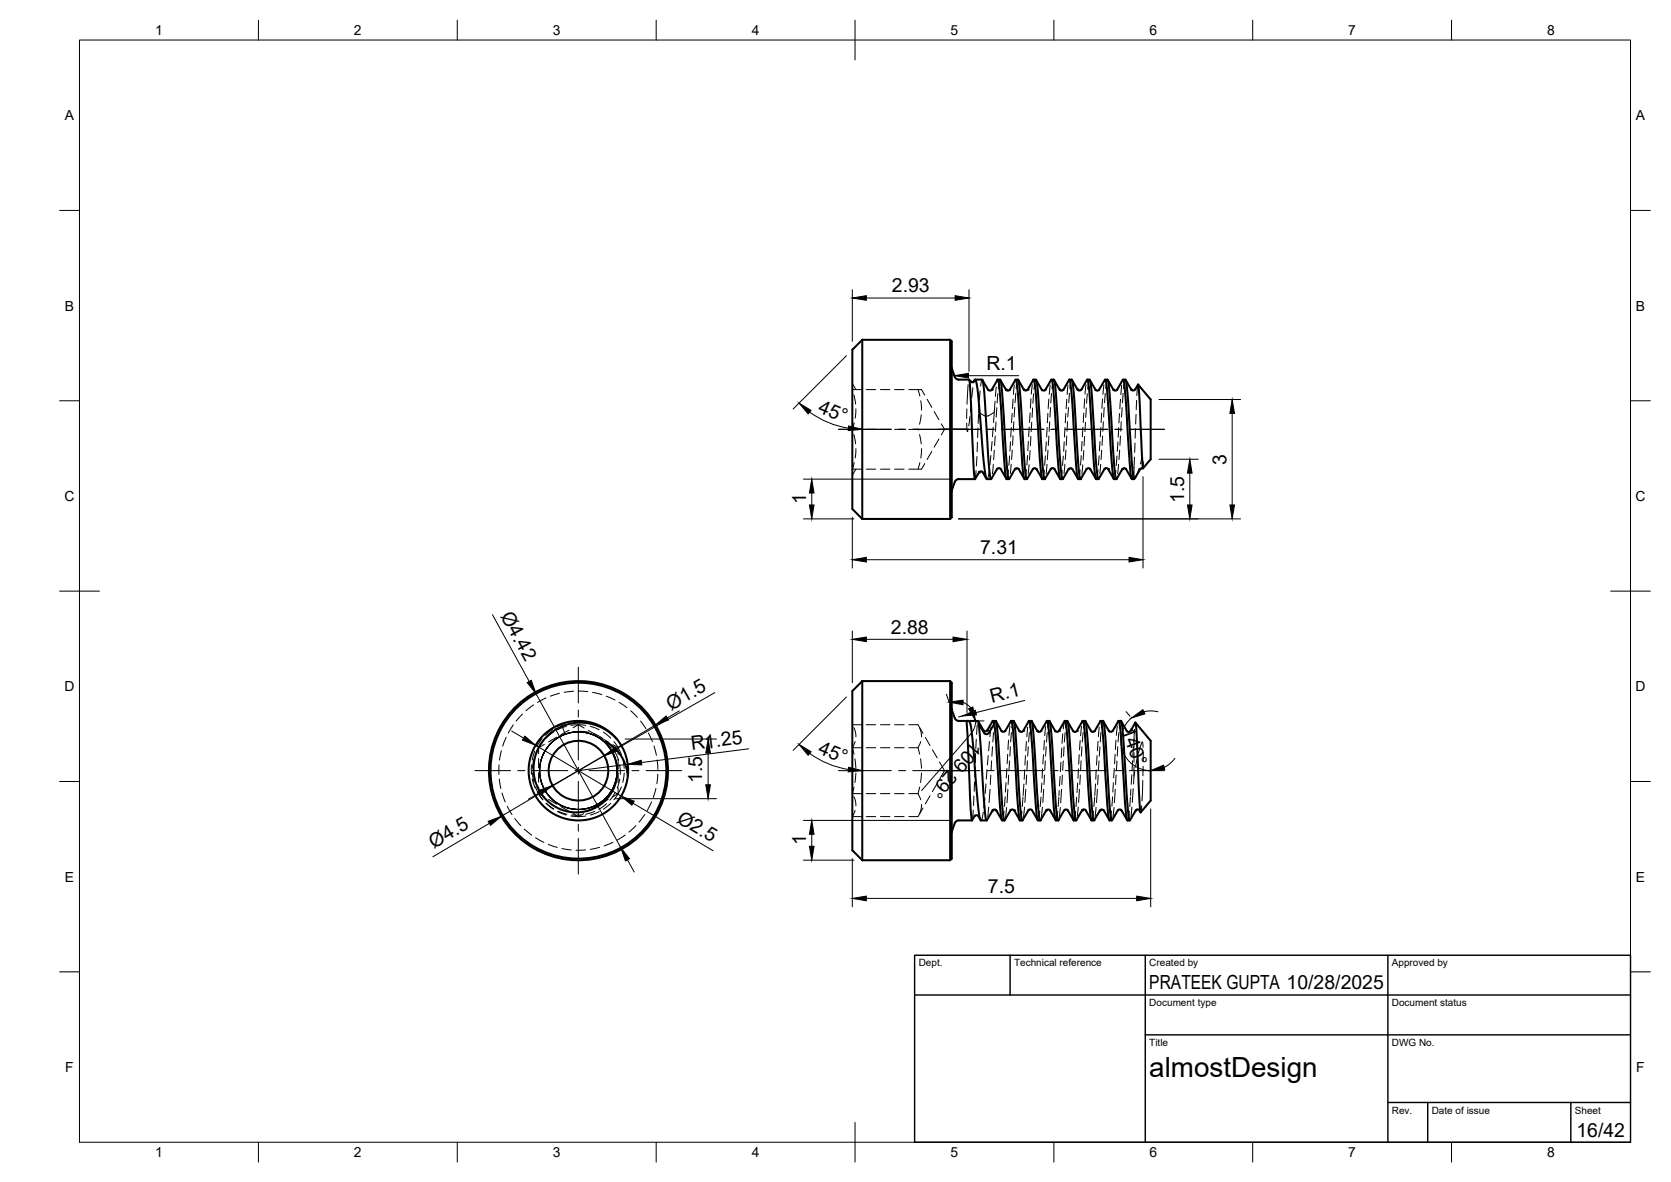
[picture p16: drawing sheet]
<svg xmlns="http://www.w3.org/2000/svg" width="420mm" height="297mm" viewBox="0 0 420 297" stroke-linecap="round" stroke-linejoin="round" font-family="sans-serif">
<defs><g id="words">
<text font-size="7" x="289" y="270.6">almostDesign</text>
<g font-size="4.9">
<text x="224.3" y="73.4">2.93</text>
<text x="248" y="93">R.1</text>
<text x="205.5" y="103.5" transform="rotate(23 205.5 103.5)">45°</text>
<text x="308.4" y="116.7" transform="rotate(-90 308.4 116.7)">3</text>
<text x="202.7" y="126.6" transform="rotate(-90 202.7 126.6)">1</text>
<text x="297.7" y="126.5" transform="rotate(-90 297.7 126.5)">1.5</text>
<text x="246.4" y="139.2">7.31</text>
<text x="125.8" y="154.8" transform="rotate(61 125.8 154.8)">Ø4.42</text>
<text x="224" y="159.2">2.88</text>
<text x="168.7" y="178.6" transform="rotate(-30 168.7 178.6)">Ø1.5</text>
<text x="249.4" y="176.6" transform="rotate(-14 249.4 176.6)">R.1</text>
<text x="281.9" y="183.4" transform="rotate(70 281.9 183.4)">140°</text>
<text x="173.9" y="188.6" transform="rotate(-7 173.9 188.6)">R1.25</text>
<text x="205.5" y="189.2" transform="rotate(23 205.5 189.2)">45°</text>
<text x="244.6" y="186.1" transform="rotate(131 244.6 186.1)">109.29°</text>
<text x="176.6" y="196.8" transform="rotate(-90 176.6 196.8)">1.5</text>
<text x="169.9" y="206.4" transform="rotate(31 169.9 206.4)">Ø2.5</text>
<text x="109.1" y="213.4" transform="rotate(-31 109.1 213.4)">Ø4.5</text>
<text x="202.7" y="212.4" transform="rotate(-90 202.7 212.4)">1</text>
<text x="248.4" y="224.3">7.5</text>
<text x="289" y="248.5">PRATEEK GUPTA 10/28/2025</text>
<text x="396.4" y="285.7">16/42</text>
</g>
<g font-size="3.5">
<text x="39" y="8.8">1</text>
<text x="89" y="8.8">2</text>
<text x="139" y="8.8">3</text>
<text x="189" y="8.8">4</text>
<text x="239" y="8.8">5</text>
<text x="289" y="8.8">6</text>
<text x="339" y="8.8">7</text>
<text x="389" y="8.8">8</text>
<text x="16.3" y="30.2">A</text>
<text x="411.3" y="30.2">A</text>
<text x="16.3" y="78">B</text>
<text x="411.3" y="78">B</text>
<text x="16.2" y="125.9">C</text>
<text x="411.2" y="125.9">C</text>
<text x="16.2" y="173.7">D</text>
<text x="411.2" y="173.7">D</text>
<text x="16.3" y="221.6">E</text>
<text x="411.3" y="221.6">E</text>
<text x="16.4" y="269.4">F</text>
<text x="411.4" y="269.4">F</text>
<text x="39" y="290.8">1</text>
<text x="89" y="290.8">2</text>
<text x="139" y="290.8">3</text>
<text x="189" y="290.8">4</text>
<text x="239" y="290.8">5</text>
<text x="289" y="290.8">6</text>
<text x="339" y="290.8">7</text>
<text x="389" y="290.8">8</text>
</g>
<g font-size="2.5">
<text x="231" y="242.9">Dept.</text>
<text x="255" y="242.9">Technical reference</text>
<text x="289" y="242.9">Created by</text>
<text x="350" y="242.9">Approved by</text>
<text x="289" y="252.8">Document type</text>
<text x="350" y="252.8">Document status</text>
<text x="289" y="262.9">Title</text>
<text x="350" y="262.9">DWG No.</text>
<text x="350" y="279.9">Rev.</text>
<text x="360" y="279.9">Date of issue</text>
<text x="396" y="279.9">Sheet</text>
</g>
</g></defs>
<!-- layer: Visible -->
<g fill="none" stroke="#000" stroke-width=".51">
<path d="M216.8 85.4l-2.5 2.5v40l2.5 2.5M216.8 85.4v45M216.8 85.4h22.1M238.9 85.4v45M238.9 85.4l.4 .4v44.2l-.4 .4h-22.1M239.3 92.4l.8 2.3 .4 .5 .5 .2M241 95.4h2.7l.1 .3 1 22 .3 2.7 1.2-1.8 .4-.1 .4 .2M243.7 95.4l.2 .4M243.9 95.8l.6 .3 .7-.7 .4 .9 .5 4.1 1.5 18.2 .5 1.8h1.1M245.2 95.4h1.8l.2 .6 .4 4.5 1 15.8 .4 3.9 .2 .2 1.5-2.6 .5-.2 .4 .2 1.4 2.5M247 95.5l1.5 2.5 .3 .2 .6-.3 1.4-2.5 .3 .3 .6 6.1 1.1 17 .2 1.5 .7 .1M250.9 95.4l.6 .1 .3 1.6 1.1 17.2 .6 5.8 .2 .3 1.5-2.5 .6-.2 .3 .1 1.5 2.5"/>
<path d="M251.5 95.5l1.4 2.4 .5 .3 .5-.2 1.5-2.6 .1 .3 .6 4.8 1.1 17.7 .3 2.1 .7 .1M255.4 95.4l.6 .1 .3 1.6 1.3 19.6 .6 3.7 1.5-2.6 .5-.1 .4 .2M256 95.4l1.4 2.5 .5 .3 .5-.3 1.4-2.5 .2 .3 .5 3.6 1.2 19.2 .3 1.8 .7 .1M259.9 95.4l.6 .1 .4 2.2 1.2 18.6 .6 4.1 1.5-2.6 .6-.2 .3 .2M260.5 95.5l1.5 2.5 .3 .2 .6-.3 1.5-2.5 .2 .4 .6 6.1 1 16.7 .4 1.7 .6 .1M264.4 95.4l.6 .1 .3 1.5 1.1 17.3 .6 5.8 .2 .3 1.5-2.5 .5-.2 .4 .2 1.5 2.4M265 95.5l1.4 2.4 .4 .3 .6-.2 1.5-2.6 .1 .3 .6 5.1 1.1 17.8 .4 1.8h.6M268.9 95.4l.6 .1 .4 2 1.2 19 .6 3.9 1.5-2.6 .5-.1 .4 .2M269.5 95.4l1.5 2.6 .5 .1 .4-.2M271.9 97.8l1.5-2.4 .6 3.6 1.2 19.3 .3 2 .7 .1M273.4 95.4l.6 .1 .4 2.2 1.2 18.6 .6 4.1 1.5-2.6 .5-.2 .4 .2M274 95.5l1.4 2.4 .4 .3 .6-.3 1.4-2.5 .2 .3 .4 3.3 1.4 20.1 .3 1.3h.6"/>
<path d="M277.9 95.4l.6 .1 .3 1.1 1.2 17.7 .5 5.8 .2 .3 1.5-2.6 .5-.1 .4 .2 1.4 2.4M278.5 95.5l1.5 2.4 .4 .3 .5-.3M280.9 97.9l1.5-2.5 .3 1.3 .4 4 1.1 17.9 .4 1.7 .5 .1M282.4 95.4h.6l.3 1.6 1.3 20.1 .5 3.2M283 95.4l1.5 2.6 .5 .1 .4-.2M285.5 97.8l.7-1.2 .2 2.5 1 18.6M286.2 96.7l3.1 3.7v15l-1.9 2.3M247.1 118.7l.9 1.6M260.6 117.9h.1M260.6 117.9l1.5 2.5M265.1 117.9l1.5 2.4M274.1 117.9h.1"/>
<path d="M274.2 117.9l1.4 2.5M278.6 117.9l1.5 2.4M287.4 117.7l-.7 .1-1.6 2.5M245.2 120.4h-4.2l-.5 .2-.4 .5-.8 2.3M285.1 120.3v.1M285.4 120.1l-.3 .3M216.8 171.2l-2.5 2.5v40l2.5 2.5M216.8 171.2v45M216.8 171.2h22.1M238.9 171.2v45M238.9 171.2l.4 .4v44.2l-.4 .4h-22.1M239.3 178.2l.1 .3"/>
<path d="M239.4 178.5l.7 2 .4 .5 .5 .2h2.1M155 185.7l-1.2-1.3-1.5-1.2-2.2-1.1-2.1-.7-2-.2h-2l-1.9 .4-2.1 .8-1.7 1-1.5 1.2-1.4 1.5-1.2 2.1-.8 1.9-.4 2.2-.1 1.9 .3 2.2 .8 2.4 1 1.7 1.3 1.8 1.3 1.1 1.6 1.1 2.1 1 2.1 .5 2.5 .2 2.2-.3 1.9-.6 2.2-1.1 1.4-1 1.4-1.5 1.3-1.8 .9-1.9 .4-1.7a8.8 8.8 0 0 0-1.1-5.8l-.8-1.3-1.2-1.3-2.2-1.5 1.4 2.1 .9 1.9a10.4 10.4 0 0 1-6.5 13.2 10.4 10.4 0 0 1-13.2-6.5l-.6-1.8-.1-1.6v-1.9l.5-2.1 .9-2 .7-1.2 1.6-1.8 1.3-1 1.9-1.1 1.5-.5 2-.4 1.7-.1 2.3 .3 2.1 .7 2.9 1.7a11.6 11.6 0 0 1 4.3 10.7M243.2 181.2l.7 19.7 .5 5.3 .6-1M243.2 181.2h.3l.3 .3 .5 2.1 2 21.6 .3 1h1.5M243.4 181.2h2.5M245.9 181.2l.2 .7M245.9 181.2l1.4 2.4 .4 .2 .5-.2 1.4-2.4 .4 .5 .4 3.3 1.1 18.4 .4 2.7 .7 .1M246.1 181.9l1.8 23.8a.27 .27 0 0 0 0 .3 .27 .27 0 0 0 .3 .1l1.4-2.4 .4-.3 .5 .2 1.4 2.5M246.1 181.9l1.4 2.4 .5 .2 .6-.3 1.4-2.3M249.7 181.2l.7 .1 .3 1.8 1.3 19.1 .4 3.8 .2 .2 1.5-2.6 .5-.2 .4 .2 1.4 2.5M250.4 181.2l1.4 2.5M251.8 183.7h.1"/>
<path d="M251.8 183.7l.4 .2 .6-.2M252.8 183.6v.1M252.8 183.6l1.5-2.4 .5 3 1.3 20.3 .3 1.6 .7 .1M254.3 181.2l.6 .1 .3 1.7 1.2 18.2 .6 5 1.6-2.6 .4-.2 .5 .2M254.9 181.3l1.4 2.5 .5 .1 .4-.1 1.5-2.6 .2 .3 .6 5.4 1.1 17.7 .3 1.5 .7 .1M258.8 181.2l.6 .1 .3 1.4 1.2 18.1 .5 4.9 .2 .4 1.5-2.4 .5-.3 .4 .2 1.5 2.5M259.4 181.2l1.5 2.6 .3 .1 .5-.2 1.5-2.5 .2 .2 .6 5.1 1.1 18 .3 1.6 .7 .1M263.3 181.2h.6l.3 1.7 1.3 19.9 .5 3.4 1.5-2.5M263.9 181.2l1.4 2.5 .6 .2 .4-.3M266.3 183.6l1.5-2.4 .5 3.3 1.3 19.9 .3 1.7 .7 .1M267.8 181.2l.6 .1 .3 1.5 1.2 18.4 .6 5 1.6-2.6 .5-.2 .4 .2M268.4 181.3l1.5 2.5 .3 .1 .5-.1 1.5-2.6 .3 .4 .5 6.3 1.2 16.9 .2 1.3 .7 .1"/>
<path d="M272.2 181.2h.7l.3 1.4 1.2 18.8 .5 4.5 .2 .3 1.5-2.5 .5-.3 .4 .3 1.5 2.4M272.9 181.2l1.4 2.5M274.3 183.7l.4 .2 .6-.2 1.5-2.5 .6 4.5 1.2 18.2 .3 2.2 .7 .1M274.3 183.7h.1M276.8 181.2l.6 .1 .4 2.4 1.2 18.3 .4 3.9 .2 .3 1.5-2.6 .5-.2 .4 .2 1.4 2.5M277.4 181.2l1.4 2.5 .5 .2 .5-.2M279.8 183.6v.1M279.8 183.6l1.5-2.4 .5 3.3 1.3 19.4 .3 2.2 .7 .1M281.3 181.2h.6l.3 1.6 1.2 18.4 .3 3.7 .3 1.3 1.6-2.6 .4-.2 .5 .2M281.9 181.3l1.4 2.4M284.3 183.7l-.4 .2-.6-.2M284.3 183.7h.1"/>
<path d="M285.5 181.6l3.8 4.6v15l-2.5 3-.3-3.4-.7-16.5-.3-2.7-1.2 2M244.4 206.2h-3.4l-.5 .2-.4 .4-.8 2.4M245 205.1l.4-.2 .5 .1 .6 1M259.5 203.7l1.4 2.4M267.6 203.7l.4-.3 .5 .3M268.5 203.7h.1M268.5 203.7l1.4 2.4M273 203.7l1.4 2.4M286.5 203.7l.3 .4"/>
<circle cx="145.4" cy="193.7" r="22.5"/>
<circle cx="145.4" cy="193.7" r="22.1"/>
<circle cx="145.4" cy="193.7" r="7.5"/>
</g>
<!-- layer: Hidden -->
<g fill="none" stroke="#000" stroke-width=".25">
<path d="M214.3 96.4l.9 1.5M214.7 99.2l.4 2.3M216.6 97.9h-2.3l.1 .2M217.8 97.9h2.4M221.4 97.9h2.4M224.9 97.9h2.4M228.5 97.9h2.3M230.8 97.9h.9l.8 1.4M230.8 97.9l.5 1.6M243.4 96.7l-.3 4.9M243.6 95.4v.1M243.9 95.8h.1"/>
<path d="M244.6 97.4l-.3 2.5M245.1 95.5l-.3 .7M246.4 98.2l-.1 2.4M247 95.5l-.2 .1-.2 1.4M248.4 97.9h.1M250.5 97.3l-.2 2.3M250.8 95.5l-.2 .6M250.9 98.9l-.2 2.4M251.4 95.4l-.4 2.3M251.5 95.5h.1M253.9 97.9h.1M255 96.7l-.2 2.4"/>
<path d="M255.3 95.5v.1M255.4 98.8l-.2 2.4M255.9 95.4l-.4 2.2M258.4 97.9h.1M259.6 96.7l-.3 2.3M259.8 95.4v.1M259.9 99l-.2 2.3M260.4 95.4l-.4 2.4M260.5 95.4v.1M261.9 97.9h.1M264.1 96.7l-.3 2.4M264.3 95.5l-.1 .1"/>
<path d="M264.4 98.9l-.2 2.3M264.9 95.4l-.4 2.3M265 95.5h.1M266.4 97.9h.1M267.4 97.9h.1M268.5 96.8l-.2 2.3M268.8 95.5v.1M268.9 98.8l-.2 2.4M269.5 95.4l-.5 2.2M271.9 97.9h.1M271.9 97.8v.1M273.1 96.7l-.3 2.3"/>
<path d="M273.3 95.4v.1M273.4 99l-.2 2.3M273.9 95.4l-.4 2.4M274 95.4v.1M275.4 97.9h.1M277.6 96.7l-.3 2.4M277.8 95.4v.1M277.9 98.9l-.2 2.3M278.4 95.4l-.4 2.3M280 97.9h.1M280.9 97.9h.1M282 96.8l-.2 2.4"/>
<path d="M282.3 95.5v.1M282.4 98.9l-.2 2.3M283 95.4l-.5 2.3M285.4 97.9h.1M285.5 97.8l-.1 .1M286 97l-.1 2.4M214.3 107.9h2.3M214.7 109.2l.4 2.4M214.8 116.3l-.5 1.6h2.3M214.8 106.3l-.4 1.8M215.2 112.7l-.2 2.4M215.2 102.7l-.2 2.4"/>
<path d="M215.2 117.9l-.9 1.6M217.8 117.9h2.4M217.8 107.9h2.4M221.4 117.9h2.4M221.4 107.9h2.4M224.9 117.9h2.4M224.9 107.9h2.4M228.5 107.9h2.3M230.8 107.9l.1 .2M230.9 107.7l-.1 .2M231.2 109.2l.4 2.4M231.3 116.3l-.5 1.6"/>
<path d="M231.5 100.7l.2 2.4M231.6 104.3l-.4 2.3M231.7 112.7l-.2 2.4M232.5 116.5l-.8 1.4h-3.2M233.1 100.3l1.2 2.1M234.3 113.4l-1.2 2.1M234.9 103.4l1.2 2.1M236.1 110.3l-1.2 2.1M236.7 106.5l.8 1.4-.8 1.4M243.1 106.3l.1 2.1 .2-.2M243.1 102.8v2.4M243.9 104.7l-.3 2.3"/>
<path d="M244.2 101.1l-.2 2.4M245.4 118.3l-.2 2.1M245.6 114.7l-.1 2.4M245.8 111.2l-.1 2.3M245.9 107.6l-.1 2.4M246.1 104l-.1 2.4M246.1 118.7h.1M247.1 118.7h.1M248.8 118l-.3 1.9-.3 .5M249.1 114.5l-.2 2.3M249.4 110.9l-.2 2.4M249.7 107.3l-.1 2.4"/>
<path d="M249.8 116.7l-.3 2.4M250 103.8l-.2 2.4M250 113.2l-.1 2.3M250.2 100.8l-.2 2.8-1.5 .9h-.9l-1.5-.9 .1-1.8M250.2 109.6l-.1 2.4M250.4 106l-.1 2.4M250.6 102.5l-.1 2.3M250.7 117.9h.1M251.6 117.9h.1M253.6 118.1l-.5 2.3M253.9 114.6l-.2 2.3M254.1 111l-.2 2.4"/>
<path d="M254.3 116.7l-.3 2.3M254.3 107.4l-.2 2.4M254.5 103.9l-.2 2.3M254.5 113.1l-.1 2.4M254.7 109.5l-.1 2.4M254.7 100.3l-.1 2.4M254.9 106l-.1 2.3M255.1 102.4l-.1 2.4M256.1 117.9h.1M258.1 118l-.5 2.4M258.4 114.5l-.2 2.3M258.6 110.9l-.2 2.4"/>
<path d="M258.8 116.8l-.3 2.4M258.8 107.3l-.2 2.4M259 103.8l-.1 2.4M259 113.2l-.2 2.4M259.2 109.7l-.1 2.3M259.2 100.2l-.1 2.4M259.4 106.1l-.1 2.4M259.7 102.5l-.2 2.4M259.7 117.9h.1M262.6 118.1l-.5 2.3M262.8 114.6l-.1 2.3M263.1 111l-.2 2.4"/>
<path d="M263.3 116.7l-.3 2.4M263.3 107.4l-.1 2.4M263.5 103.9l-.1 2.3M263.5 113.1l-.1 2.4M263.7 100.3l-.2 2.4M263.7 109.6l-.1 2.4M263.9 106l-.1 2.4M264.1 102.4l-.1 2.4M264.2 117.9h.1M265.1 117.8v.1M265.1 117.9h.1M267.1 118.2l-.5 2.2"/>
<path d="M267.4 114.6l-.2 2.4M267.6 111l-.2 2.4M267.8 116.7l-.3 2.3M267.8 107.5l-.1 2.3M268 103.9l-.2 2.4M268 113.1l-.1 2.4M268.2 109.5l-.1 2.4M268.2 100.3l-.1 2.4M268.4 106l-.1 2.4M268.6 102.4l-.1 2.4M269.6 117.9h.1M271.6 118.1l-.5 2.3"/>
<path d="M271.9 114.5l-.2 2.4M272.1 110.9l-.2 2.4M272.3 116.8l-.3 2.4M272.3 107.4l-.2 2.3M272.5 113.2l-.1 2.4M272.5 103.8l-.1 2.4M272.7 109.7l-.1 2.3M272.7 100.2l-.1 2.4M272.9 106.1l-.1 2.4M273.1 102.5l-.1 2.4M273.2 117.9h.1M276.1 118.1l-.5 2.3"/>
<path d="M276.4 114.5l-.2 2.4M276.6 110.9l-.2 2.4M276.8 116.7l-.3 2.4M276.8 107.4l-.2 2.4M277 103.8l-.1 2.4M277 113.1l-.2 2.4M277.2 100.3l-.1 2.3M277.2 109.6l-.1 2.3M277.4 106l-.1 2.4M277.6 102.4l-.1 2.4M277.7 117.9h.1M278.6 117.8v.1"/>
<path d="M280.6 118.2l-.5 2.2M280.9 114.6l-.2 2.4M281.1 111l-.2 2.4M281.3 116.7l-.3 2.4M281.3 107.5l-.1 2.4M281.5 103.9l-.2 2.4M281.5 113.1l-.2 2.4M281.7 100.3l-.1 2.4M281.7 109.6l-.1 2.3M281.9 106l-.1 2.4M282.2 102.4l-.2 2.4M283.1 117.9h.1"/>
<path d="M285 118.5l-.4 1.9M285.3 114.9l-.2 5.4M285.4 111.3l-.1 2.4M285.5 107.7l-.1 2.4M285.6 104.2v2.4M285.8 100.6l-.1 2.4M286.4 117.7l-.8 2.2M286.7 117.9h.1M287.3 114.8l-.6 1.8M287.4 116v1.7M249.3 120.3h.1M253 120.3h.1"/>
<path d="M253.8 120.2v.1M257.6 120.3v.1M258.3 120.3l-.1 .1M262.8 120.3h.1M266.6 120.3h.1M267.2 120.4h.1M267.3 120.2v.1M271.7 120.4h.1M271.8 120.3v.1M275.6 120.4h.1M276.3 120.2v.1M280.7 120.4h.1"/>
<path d="M280.8 120.2v.1M284.5 120.3h.1M131.4 179.4l-1.6 1.8M134.2 177.2l-2 1.4M137.3 175.4l-2.2 1.1M140.7 174.2l-2.3 .7M144.2 173.7l-2.4 .3M145.4 173.7l2.4 .1M149 174l2.3 .6M152.4 174.9l2.2 1M155.7 176.5l1.9 1.3M158.6 178.6l1.7 1.7"/>
<path d="M125.5 192.2v2.4M125.5 195.8l.4 2.3M126.1 188.6l-.5 2.4M126.2 199.3l.8 2.3M127.3 185.3l-.9 2.2M129.1 182.2l-1.3 2M133.6 192.2v2.4M133.8 195.8l.8 2.2M133.9 194.3l.4 2.3M134.3 190.7l-.4 2.4M134.5 188.7l-.7 2.3M134.6 197.7l.8 1.7"/>
<path d="M135.1 199.1l1.4 1.9M135.4 199.4l1.1 1.6M135.4 197.7v1.7M135.4 194.2v2.4M135.4 190.6v2.4M135.4 199.4l1.5 .9M135.7 193.4l.2 2.3M135.7 193.8l.3 2.4M135.7 194.3l.5 2.3M135.7 192.9l.1 2.4M135.8 192.4l-.1 .5a8.9 8.9 0 0 0 .6 4.2M135.8 195.2l.7 2.3"/>
<path d="M135.8 192l-.1 2.3M135.8 195.5l.9 2.5 1.1 1.8M135.9 191.7l-.2 2.3M135.9 195.7l.8 2.2M136 196l.7 2 1.4 2.1M136 191.2l-.3 2.4M136.1 190.8l-.4 2.3M136.1 196.4l.9 2.2M136.2 196.9l1.1 2.1M136.3 190.3l-.6 2.3M136.3 185.7l-1.3 1.9M136.4 197.3l1.1 2.1"/>
<path d="M136.5 189.9a8.8 8.8 0 0 0-.8 4.6M136.5 186.4l-1.1 1.5-.8 1.7M136.6 189.5l-.7 2.2M136.8 189l-.8 2.3M136.9 187.1l-.6 .3a1.03 1.03 0 0 0-.9 1.3v.7M137 188.8l-1 2.2M137 198.6l1.5 1.9M137.1 188.7l-1 2.1M137.2 198.8l1.5 1.9M137.2 188.4l-1 2.1M137.2 199l1.6 1.8M137.4 199.2l1.6 1.8"/>
<path d="M137.7 199.6l.4 .5a9.8 9.8 0 0 0 3.3 2.4M137.8 187.6l-1.3 2.1M138 200l1.7 1.6M138.1 187.3l-1.4 1.9M138.4 186.9l-1.4 1.9M138.7 186.6l-1.5 1.8M138.9 183.3l-1.8 1.5M139.1 186.3l-1.5 1.5-1.2 2.3M139.1 184l-1.8 1.5M139.3 186.1l-1.6 1.7M139.4 186l-1.6 1.7M139.7 185.8l-1.8 1.6"/>
<path d="M140 185.3l-2.1 1.1M140 185.5l-1.8 1.6M140.5 185.3l-1.9 1.5M140.9 185.1l-2 1.3M141.1 181.9l1 2.6-.1-.3M141.3 184.9l-2 1.2M141.7 184.7l-2.1 1.2M142.2 181.8l-2.2 .9M142.2 184.5l-2.2 1.1M142.4 182.5l-2.2 .9M142.6 184.3l-2.2 1M142.9 184.3l-2.2 .9"/>
<path d="M143.1 183.5l-2.1 1.2M143.6 182.3l1.8-.2 1.9 .2M143.8 184.1l-2.3 .6M144.1 182.9l.4-.3a1.01 1.01 0 0 1 1.8 0l.6 .4M144.3 184l-2.4 .6M144.5 184h2.4M144.5 183.9l-2.3 .6-1.9 .9M144.7 184l-2.3 .4M145 183.9l2.3 .2M145.2 183.9l-2.4 .4M145.4 183.9l2.4 .3M145.6 183.9l-2.1 .2-2.4 .8"/>
<path d="M145.7 183.8l2.4 .2M145.9 183.9l2.4 .4M146 181.2l-2.7 .2M146.1 184l-2.4 .1M146.4 184l2.3 .5M146.4 184h-2.4M146.8 184l2.3 .7M147.3 184.1l2.3 .7M147.6 184.2l2.2 .8M147.9 183.6l2.1 1.1M148 184.3l2.2 .9M148.5 182.5l2.2 .9"/>
<path d="M148.5 184.4l2.1 1M148.9 184.6l2.1 1.1M149.2 184.4l2.1 1M149.4 184.7l2 1.3M149.8 185l2 1.3M150.2 185.2l1.9 1.4M150.6 185.4l1.8 1.5M150.9 185.6l1.8 1.5M151 185.3l2.1 1.2M151.2 185.9l1.8 1.6M151.6 186.1l1.6 1.8M151.7 184l1.9 1.5"/>
<path d="M152 186.4l1.5 1.8M152.3 186.1l1.6 1.8M152.3 186.8l1.5 1.8M152.6 187.1l1.4 1.9M152.9 187.5l1.3 1.9M153 199.8l-1.7 1.7M153.2 187.8l1.2 2.1M153.3 199.4l-.4 .5a10.2 10.2 0 0 1-3.2 2.5M153.4 188.1l1.1 2.1M153.5 199l-1.5 1.8M153.6 188.5l1.1 2.1M153.8 198.6l-1.4 1.9"/>
<path d="M153.9 188.9l.9 2.2M153.9 198.4l-1.4 1.9M154.1 198.2l-1.4 2M154.1 187.1l1.3 .8M154.1 189.3l.8 2.2 .3 2.3M154.2 198l-1.3 2M154.3 189.7l.7 2.3M154.3 189.8l.3 .5M154.4 186.4l1 1.5M154.4 197.6l-1.2 2M154.5 190.1l.6 2.3M154.6 188.9l.9 2.2"/>
<path d="M154.7 190.5l.4 2.4M154.7 199.1l-1.3 2M154.7 196.7l-1 2.1M154.8 191l.4 2.3M154.8 196.2l-.9 2.2M154.9 191.3l.3 2.4M155 195.8l-.9 2.2M155 191.8l.2 1.9-.4 2.7M155 195.3l-.7 2.3M155 185.7h.1M155.1 192.2v2.4M155.1 194.8a9.1 9.1 0 0 1-1.7 4.4"/>
<path d="M155.1 195l-.6 2.3M155.1 192.7v2.4M155.1 194.5l-.5 2.4M155.2 193.1l-.2 2.4M155.2 193.6l-.3 2.4M155.4 187.9l.8 1.7M155.4 187.9v1.7M155.4 190.8v2.4M155.4 194.4v2.3M155.4 197.9v.5a1.05 1.05 0 0 1-.7 1.5l-.7 .4M155.8 192.2l.2 2.4M155.8 195.8l-.6 2.2"/>
<path d="M156.2 197.7l-.8 1.7-1 1.6M156.3 199.9h.1M156.6 190.7l.4 2.4M157 194.3l-.4 2.3M161.1 181.2l1.3 2M163 184.2l1 2.2M164.4 187.5l.7 2.3M164.9 198.1l-.6 2.3M165.2 191l.2 2.4M165.4 194.6l-.2 2.3M214.3 187.9h2.3M214.3 182.1h2.3"/>
<path d="M214.7 182.9l.4 1.2 .1 1.1M214.7 197.8l-.4 1.6h2.3M215 190.7l.2 2.4M215 186.4l-.2 .4a2.27 2.27 0 0 0-.1 2.5v.2M215.2 194.3l-.2 2.3M217.8 187.9h2.4M217.8 199.4h2.4M217.8 182.1h2.4M221.4 187.9h2.4M221.4 199.4h2.4M221.4 182.1h2.4M224.9 187.9h2.4"/>
<path d="M224.9 199.4h2.4M224.9 182.1h2.4M228.5 187.9h2.3M228.5 199.4h2.3M228.5 182.1h2.3l1.3 2.2M230.8 187.9l.4 1.6M230.8 199.4l.7 1.6M231.2 182.9l.4 1.3 .1 1M231.2 197.8l-.4 1.6M231.5 190.7l.2 2.4M231.5 186.4l-.7 1.5M231.7 194.3l-.2 2.3"/>
<path d="M232.7 185.3l1.1 2.1M233.8 200l-1.1 2M234.4 188.4l1.2 2.1M235.6 196.9l-1.2 2M236.2 191.5l1.3 2.2-1.3 2.1M243.2 181.2h.1M245 196.5l-.1 2.3M245.2 192.9l-.1 2.4M245.3 189.3l-.1 2.4M245.5 185.7l-.1 2.4M245.7 182.2l-.1 2.4M247.3 183.5h.1"/>
<path d="M247.9 197l-.2 2.4M248.2 193.4l-.2 2.4M248.2 183.5h.1M248.5 189.9l-.2 2.3M248.8 186.3l-.2 2.4M248.9 198.3l-.2 3.4M249.1 194.8l-.1 2.4M249.2 182.8l-.3 2.3M249.3 191.2l-.1 2.4M249.6 181.3l-.2 .3M249.6 187.6l-.2 2.4M249.8 184.1l-.2 2.3"/>
<path d="M250.3 181.2l-.4 1.7M252.8 183.6h.1M252.9 196.7l-.1 2.4M253.2 193.1l-.2 2.4M253.4 189.6l-.2 2.3M253.4 198.4l-.2 3.3M253.6 186l-.2 2.4M253.6 194.8l-.1 2.4M253.9 191.2l-.2 2.4M253.9 182.4l-.2 2.4M254.1 187.6l-.2 2.4M254.2 181.2v.1"/>
<path d="M254.3 184.1l-.2 2.4M254.8 181.2l-.4 1.7M254.9 181.2v.1M256.3 183.7h.1M257.5 197l-.2 2.9M257.6 193.4l-.1 2.4M257.8 189.9l-.1 2.4M257.9 198.3l-.2 3.4M258.1 186.3l-.2 2.4M258.1 194.8l-.1 2.4M258.3 191.2l-.1 2.4M258.4 182.8l-.2 2.3"/>
<path d="M258.6 187.6l-.2 2.4M258.7 181.2l-.1 .4M258.8 184.1l-.2 2.4M259.3 181.2l-.3 1.7M260.8 183.7h.1M261.8 183.7h.1M262 196.8l-.2 2.3M262.1 193.2l-.1 2.4M262.4 189.6l-.2 2.4M262.4 198.3l-.2 3.4M262.6 186.1l-.2 2.3M262.6 194.8l-.1 2.4"/>
<path d="M262.8 191.2l-.1 2.4M262.9 182.5l-.2 2.4M263.1 187.6l-.2 2.4M263.2 181.2l-.1 .1M263.3 184.1l-.2 2.4M263.8 181.2l-.4 1.7M265.3 183.7h.1M266.3 183.6h.1M266.3 198.7v1.2M266.6 195.1l-.2 2.4M266.8 191.5l-.2 2.4M266.9 198.4l-.2 3.3"/>
<path d="M267 188l-.2 2.4M267.1 194.8l-.1 2.4M267.2 184.4l-.2 2.4M267.4 191.2l-.2 2.4M267.5 187.6l-.1 2.4M267.7 181.2l-.4 2M267.8 184.1l-.2 2.4M268.3 181.2l-.4 1.7M268.4 181.2v.1M269.8 183.7h.1M271 196.8l-.2 2.4M271.2 193.2l-.2 2.4"/>
<path d="M271.4 189.6l-.2 2.4M271.4 198.3l-.2 3.3M271.6 186.1l-.2 2.4M271.7 194.8l-.2 2.4M271.8 191.2l-.1 2.4M271.9 182.5l-.2 2.4M272.1 187.6l-.2 2.4M272.2 181.2l-.1 .1M272.3 184.1l-.2 2.4M272.8 181.2l-.4 1.7M274.3 183.7h.1M275.3 183.7h.1"/>
<path d="M275.4 197l-.1 2.9M275.6 193.4l-.1 2.4M275.8 189.9l-.1 2.3M275.9 198.3l-.2 3.4M276.1 186.3l-.2 2.4M276.1 194.8l-.1 2.4M276.3 191.2l-.1 2.4M276.4 182.7l-.2 2.4M276.6 187.6l-.2 2.4M276.7 181.2l-.1 .4M276.8 184.1l-.2 2.4M277.3 181.2l-.4 1.7"/>
<path d="M278.8 183.7h.1M279.8 183.6v.1M280 196.7l-.2 2.4M280.2 193.1l-.2 2.4M280.4 189.6l-.2 2.3M280.4 198.4l-.2 3.3M280.6 186l-.1 2.4M280.6 194.8l-.1 2.4M280.8 191.2l-.1 2.4M280.9 182.4l-.2 2.4M281.1 187.6l-.2 2.4M281.2 181.2v.1"/>
<path d="M281.3 184.1l-.2 2.4M281.8 181.2l-.3 1.7M281.9 181.2v.1M283.3 183.7h.1M284.4 198.3l-.2 1.6M284.6 194.7l-.2 2.4M284.8 191.2l-.2 2.3M284.9 198.2l-.2 3.4M285 187.6l-.2 2.4M285.1 185.7v.7M285.1 192.7v2.3M285.1 189.2v2.3"/>
<path d="M285.1 185.7v2.3M285.1 195l-.1 2M285.3 183.3l-.2 2.4M285.3 194l-.2 1M285.5 181.6l-.1 .5M286 190.4l-.5 2.4M287.3 196.1l-.2 5.2M287.4 187.8l-.2-1.4-1 2.9M287.4 192.6v2.4M287.5 189l-.1 2.4M127.6 202.6l1.1 2.1M129.4 205.7l1.6 1.8"/>
<path d="M131.8 208.4l1.9 1.5M134.7 210.5l2.1 1.2M137.3 201.9l1.8 1.5M137.4 201.9l1.9 1.4M137.9 212.2l2.2 .8M137.9 200.9l2.1 1.2M138.3 200.3l1.8 1.5M138.6 200.7l1.9 1.4M139 201l1.9 1.3M139.6 201.5l2 1.1M139.7 201.6l2.1 1.1M140 201.7l2 1.1"/>
<path d="M140.2 203.9l2.2 .9M140.3 203.8l2.2 .8M140.3 202l2.2 1M140.7 202.2l2.2 .9 2.4 .3M141 202.7l2.1 1.2M141.2 202.4l2.2 .8M141.3 213.2l2.4 .4M141.6 202.6l2.3 .7M142 202.8l2.3 .5M142.5 203l2.3 .4M142.7 203l2.4 .4 2.3-.2M143.2 203.2l2.4 .2"/>
<path d="M143.6 205.1l1.8 .1M143.7 203.2l2.3 .2M143.7 204.8h2.4M144.1 204.5l1.3 .7M146.7 204.5l-1.3 .7M147 203.3l-2.4 .1M147.2 213.6l-2.4 .1M147.3 205.1l-1.9 .1M147.9 203.1l-2.4 .3M148.3 203l-2.3 .4M148.6 202.9l-2.3 .5M148.8 202.8l-2.3 .6-2.4-.1"/>
<path d="M149.5 202.5l-2.3 .8M149.5 203.9l-2.2 .7M149.8 202.7l-2 1.2M149.9 202.3l-2.2 .8M150.3 202.1l-2.2 .9M150.7 203.9l-2.2 .9M150.7 201.9l-2.1 1M150.8 212.9l-2.4 .6M151.1 201.6l-2 1.1-2.4 .6M151.5 201.3l-2.1 1.2M151.8 201l-1.9 1.3M152.1 200.8l-2 1.4"/>
<path d="M152.4 200.5l-1.9 1.5M152.5 202l-1.9 1.4M152.7 200.1l-1.8 1.6M152.9 200.9l-2 1.2M153.6 201.9l-1.9 1.5M154.1 211.7l-2.2 .9M157.2 209.8l-2 1.3M159.9 207.5l-1.8 1.6M162.1 204.7l-1.4 1.9M163.8 201.5l-1 2.2M214.7 200.2l.4 1.2 .1 1.1M215 203.7l-.7 1.5h2.3"/>
<path d="M217.8 205.2h2.4M221.4 205.2h2.4M224.9 205.2h2.4M231.7 202.2l-.1 1-.4 1.3M232.1 203.1l-1.3 2.1h-2.3M244.7 203.6l-.3 2.5M244.9 200l-.1 2.4M245 205.1h.1M245 205.1v.1M246 205.1h.1M247.2 204.1l-.3 1.7-.2 .4M247.6 200.6l-.2 2.3"/>
<path d="M248.1 206.2h.1M248.6 202.8l-.3 2.4M250.5 203.7h.1M251.9 206.1h.1M252.5 203.8l-.5 2.4M252.6 206.2h.1M252.7 200.2l-.1 2.4M253.1 202.9l-.3 2.4M254.1 203.7h.1M255 203.7h.1M256.9 203.9l-.1 1.6-.3 .7M257.2 200.3l-.2 2.4"/>
<path d="M257.6 202.8l-.2 2.4M258.6 203.7h.1M259.5 203.7h.1M261.4 203.9l-.4 2.3M261.6 206.2h.1M261.7 200.3l-.1 2.4M262.1 202.8l-.2 2.4M264 203.7h.1M265.5 206.1h.1M266 203.9l-.5 2.3M266.1 206.2h.1M266.2 200.3l-.1 2.4"/>
<path d="M266.6 202.9l-.3 2.4M267.5 203.7h.1M267.6 203.7h.1M270.4 203.9l-.4 2.3M270.7 200.3l-.1 2.4M271.1 202.8l-.2 2.4M273 203.7h.1M274.4 206.1h.1M274.9 203.9l-.4 2.3M275.1 206.2h.1M275.2 200.3l-.2 2.4M275.6 202.9l-.2 2.3"/>
<path d="M276.6 203.7h.1M277.5 203.7h.1M279.5 203.8l-.5 2.4M279.7 200.2l-.1 2.4M280.1 202.9l-.3 2.4M281.1 203.7h.1M283.4 206.1h.1M284 203.9l-.5 2.3M284.2 200.3l-.1 2.4M284.6 202.8l-.2 2.4M286.5 203.6v.1M286.5 203.7h.1"/>
<path d="M287.1 202.5l-.3 1.6"/>
</g>
<!-- layer: Visible -->
<g fill="#000">
<circle cx="243.9" cy="95.8" r=".25"/>
<circle cx="244.9" cy="95.8" r=".25"/>
<circle cx="249.4" cy="97.9" r=".25"/>
<circle cx="252.9" cy="97.9" r=".25"/>
<circle cx="257.4" cy="97.9" r=".25"/>
<circle cx="258.4" cy="97.9" r=".25"/>
<circle cx="266.4" cy="97.9" r=".25"/>
<circle cx="270.9" cy="97.9" r=".25"/>
<circle cx="280" cy="97.9" r=".25"/>
<circle cx="284.4" cy="97.9" r=".25"/>
<circle cx="246.1" cy="118.7" r=".25"/>
<circle cx="255.2" cy="117.9" r=".25"/>
<circle cx="268.7" cy="117.9" r=".25"/>
<circle cx="278.6" cy="117.9" r=".25"/>
<circle cx="282.2" cy="117.9" r=".25"/>
<circle cx="248.2" cy="183.5" r=".25"/>
<circle cx="257.3" cy="183.7" r=".25"/>
<circle cx="260.8" cy="183.7" r=".25"/>
<circle cx="266.3" cy="183.6" r=".25"/>
<circle cx="270.8" cy="183.7" r=".25"/>
<circle cx="249.6" cy="203.7" r=".25"/>
<circle cx="255" cy="203.7" r=".25"/>
<circle cx="263.1" cy="203.7" r=".25"/>
<circle cx="272.1" cy="203.7" r=".25"/>
<circle cx="276.6" cy="203.7" r=".25"/>
<circle cx="285.6" cy="203.7" r=".25"/>
</g>
<!-- layer: BORDER -->
<g fill="none" stroke="#000" stroke-width=".25">
<path d="M20 10.1h390v276.9h-390zM65 5.1v5M115 5.1v5M165 5.1v5M215 5.1v10M265 5.1v5M315 5.1v5M365 5.1v5M15 52.9h5M410 52.9h5M15 100.7h5M410 100.7h5"/>
<path d="M15 148.6h10M405 148.6h10M15 196.4h5M410 196.4h5M15 244.2h5M410 244.2h5M65 287v5M115 287v5M165 287v5M215 282.1v9.9M265 287v5M315 287v5"/>
<path d="M365 287v5"/>
</g>
<!-- layer: TITLEBLOCK -->
<path d="M230 240.1h180v46.9h-180zM230 250h180M254 240.1v9.9M288 240.1v46.9M349 240.1v46.9M288 260.1h122M349 277.1h61M359 277.1v9.9M395 277.1v9.9" fill="none" stroke="#000" stroke-width=".36"/>
<!-- layer: Smart Centers -->
<g fill="none" stroke="#000" stroke-width=".25">
<path d="M210.8 107.9h13.3M225.9 107.9h1.8M229.5 107.9h16.9M248.2 107.9h1.8M251.8 107.9h10.7M264.3 107.9h1.8M267.8 107.9h10.8M280.4 107.9h1.7M283.9 107.9h8.9M145.4 167.7v8.9M145.4 178.4v1.8M119.4 193.7h9"/>
<path d="M130.2 193.7h1.8M133.8 193.7h8.9M144.5 193.7h1.8M145.4 182v9M145.4 192.8v1.8M145.4 196.3v9M148.1 193.7h9M158.9 193.7h1.8M162.4 193.7h9M210.8 193.7h13.3M225.9 193.7h1.8M229.5 193.7h16.9"/>
<path d="M248.2 193.7h1.8M251.8 193.7h10.7M264.3 193.7h1.8M267.8 193.7h10.8M280.4 193.7h1.7M283.9 193.7h8.9M145.4 207.1v1.8M145.4 210.7v9M0 297h.1"/>
</g>
<!-- layer: FD_Dimensions -->
<g fill="none" stroke="#000" stroke-width=".25">
<path d="M214.3 72.8v13M217.8 74.9h22.4M243.6 72.8v20.5M212.8 89.4l-13.4 13.4M243.5 94.4h12.6M203.6 103.6a22.5 22.5 0 0 0 9.7 4M287.4 119.8v23M291.4 100.4h20.5M291.4 115.4h9.9M299.2 118.9v8M309.8 103.9v23M202 130.4h12.7"/>
<path d="M202 120.4h36.9M204.1 123.9v3M214.3 130v12.8M241 130.4h70.9M123.8 154.5l9.3 16.8M214.3 158.6v13M217.8 140.7h66.1M243.1 158.6v20.5M134.8 174.3l21.3 38.7M170.8 178.7l-3 1.7M179.7 174.1l-24.7 14.1M212.8 175.2l-13.4 13.4"/>
<path d="M217.8 160.7h21.8M238 174.5l.7 2M242 179.9l-1 .3M242.2 176.5l1.2 .7 .7 .7M257.6 176l-12.2 3.1M283.1 178.8l1 1.2M287.6 178.8l1.8-.1 1.7 .2M128.7 183.7l3 1.8M134.7 187.3l21.5 12.8M135.9 199.1l-3.1 1.8M151.9 190l-13 7.4M157.2 185.7h22.9"/>
<path d="M157.4 190a12.5 12.5 0 0 1-1.7 10.8M157.8 192.1l-12.4 1.6M164.8 182.2l-38.7 22.9M178.1 189.2v8M188.3 188.2l-27 3.4M203.6 189.3a22.5 22.5 0 0 0 9.7 4.1M245.2 181.2h2.2M245.3 181.2l-.3 1.7-.9 1.5-12.4 14.3M284.5 180.4a7.5 7.5 0 0 0-2.2 8.3 7.5 7.5 0 0 0 7 5M295.4 190.6l-1.2 1.3-1.5 .9M123 206.9l-14.2 8.4M154.7 200.7h25.4"/>
<path d="M157.8 216.1l1.7 3M159.2 201.9l20.1 11.9M202 216.2h12.7M202 206.2h36.9M204.1 209.7v3M214.3 215.8v12.1M289.3 203.3v24.6M217.8 225.8h68"/>
</g>
<g fill="#000" stroke="#000" stroke-width=".25">
<path d="M214.3 74.9l3.5-.6v1.2zM240.2 74.3l3.4 .6-3.4 .6zM240 94.4l3.5-.6v1.2zM200.9 101.3l3 1.8-.7 .9zM213.4 107l3.4 .9-3.5 .3zM299.2 115.4l.5 3.5h-1.1zM309.8 100.4l.6 3.5h-1.2zM203.5 126.9h1.2l-.6 3.5zM204.1 120.4l.6 3.5h-1.2zM298.6 126.9h1.1l-.5 3.5zM309.2 126.9h1.2l-.6 3.5zM214.3 140.7l3.5-.6v1.1z"/>
<path d="M283.9 140.1l3.5 .6-3.5 .5zM132.6 171.5l1-.5 1.2 3.3zM164.8 182.2l2.7-2.3 .6 1zM214.3 160.7l3.5-.6v1.2zM239.6 160.1l3.5 .6-3.5 .6zM238.7 176.5l3.5-.6-.1 1.2zM243.5 178.1l1.1-.4 .7 3.5zM242 179.9l3.2-1.4 .3 1.1zM284.5 180.4l2.9-2.1 .5 1.1zM132 185l2.7 2.3-3.3-1.3zM135.6 198.6l3.3-1.2-2.7 2.2zM151.9 190l2.8-2.3 .6 1z"/>
<path d="M157.8 192.1l3.4-1 .2 1.1zM177.5 197.2h1.1l-.5 3.5zM178.1 185.7l.5 3.5h-1.1zM200.9 187.1l3 1.8-.7 .9zM213.4 192.8l3.4 .9-3.5 .3zM289.3 193.7l3.3-1.4 .3 1.1zM122.7 206.4l3.4-1.3-2.8 2.3zM156.1 213l2.2 2.8-1 .6zM156.2 200.1l3.3 1.2-.6 1zM203.5 212.7h1.2l-.6 3.5zM204.1 206.2l.6 3.5h-1.2zM214.3 225.8l3.5-.6v1.2z"/>
<path d="M285.8 225.2l3.5 .6-3.5 .6z"/>
</g>
<use href="#words"/>
</svg>
